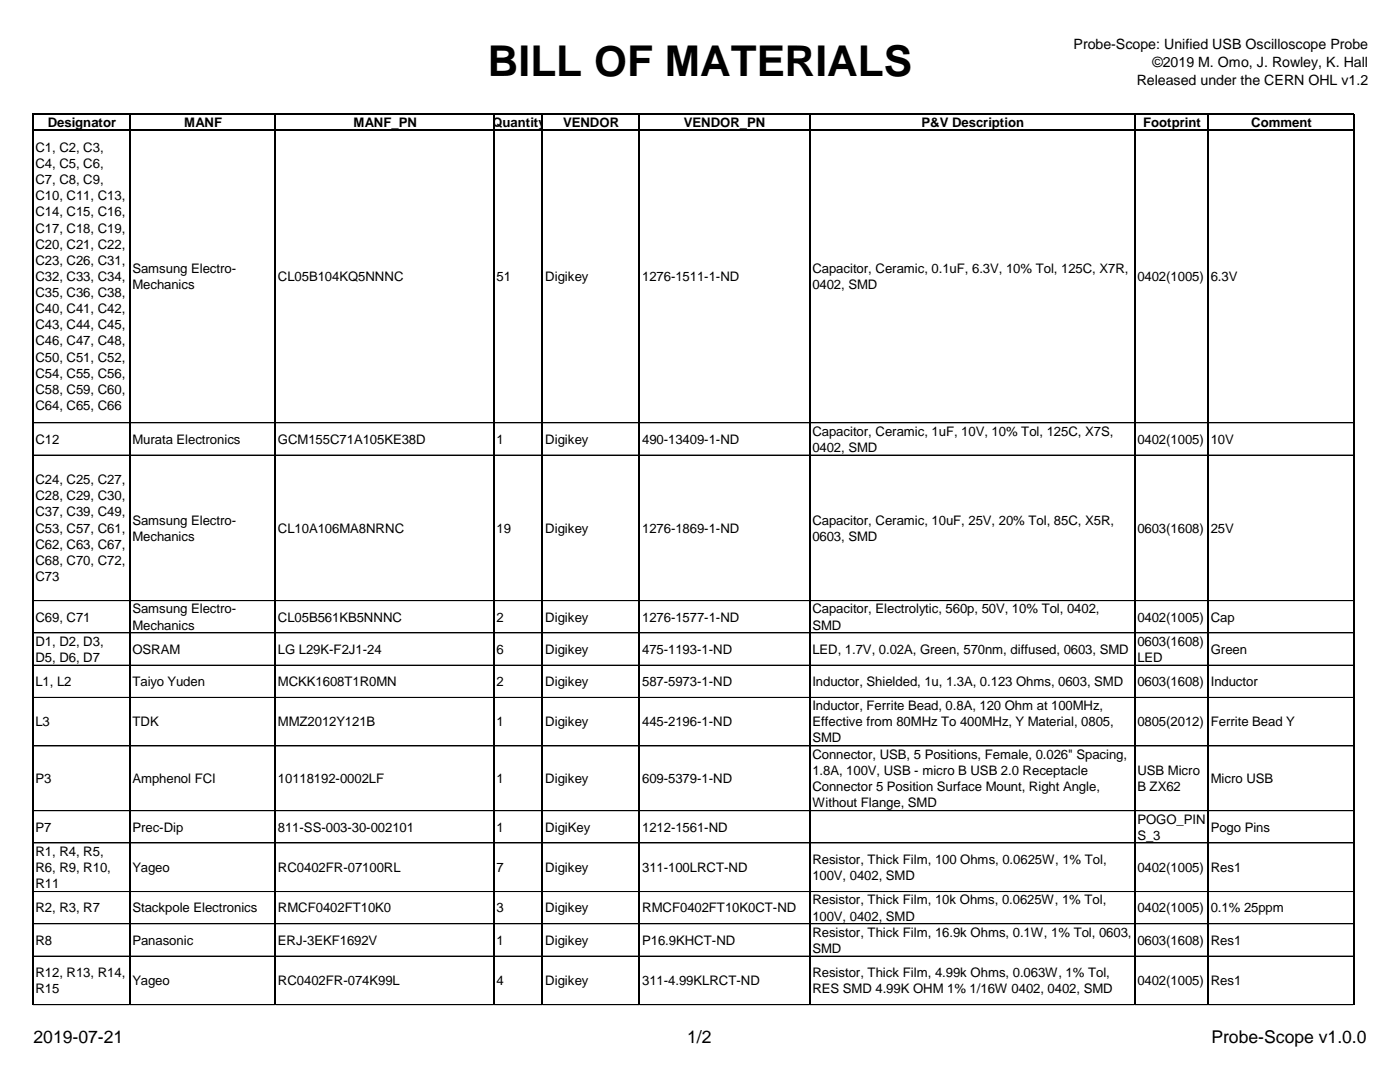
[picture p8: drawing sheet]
<svg xmlns="http://www.w3.org/2000/svg" width="279mm" height="216mm" viewBox="0 0 279 216" stroke-linecap="round" stroke-linejoin="round" font-family="sans-serif">
<defs><g id="words">
<text font-size="8.5" x="97.4" y="15.2">BILL OF MATERIALS</text>
<g font-size="3.5">
<text x="6.7" y="208.2">2019-07-21</text>
<text x="137.1" y="208.2">1/2</text>
<text x="241.8" y="208.2">Probe-Scope v1.0.0</text>
</g>
<g font-size="2.8">
<text x="214.2" y="9.7">Probe-Scope: Unified USB Oscilloscope Probe</text>
<text x="226.9" y="16.9">Released under the CERN OHL v1.2</text>
<text x="230" y="13.3">©2019 M. Omo, J. Rowley, K. Hall</text>
</g>
<g font-size="2.6">
<text x="9.5" y="25.3">Designator</text>
<text x="36.8" y="25.3">MANF</text>
<text x="70.6" y="25.3">MANF_PN</text>
<text x="98.3" y="25.3">Quantity</text>
<text x="112.4" y="25.3">VENDOR</text>
<text x="136.5" y="25.3">VENDOR_PN</text>
<text x="183.9" y="25.3">P&amp;V Description</text>
<text x="228.1" y="25.3">Footprint</text>
<text x="249.7" y="25.3">Comment</text>
<text x="7.1" y="30.3">C1, C2, C3,</text>
<text x="7.1" y="33.5">C4, C5, C6,</text>
<text x="7.1" y="36.8">C7, C8, C9,</text>
<text x="7.1" y="40">C10, C11, C13,</text>
<text x="7.1" y="43.2">C14, C15, C16,</text>
<text x="7.1" y="46.4">C17, C18, C19,</text>
<text x="7.1" y="49.6">C20, C21, C22,</text>
<text x="7.1" y="52.8">C23, C26, C31,</text>
<text x="7.1" y="56.1">C32, C33, C34,</text>
<text x="7.1" y="59.3">C35, C36, C38,</text>
<text x="26.4" y="54.4">Samsung Electro-</text>
<text x="26.4" y="57.7">Mechanics</text>
<text x="55.5" y="56.1">CL05B104KQ5NNNC</text>
<text x="99.1" y="56.1">51</text>
<text x="108.8" y="56.1">Digikey</text>
<text x="128.2" y="56.1">1276-1511-1-ND</text>
<text x="162.1" y="54.4">Capacitor, Ceramic, 0.1uF, 6.3V, 10% Tol, 125C, X7R,</text>
<text x="162.1" y="57.7">0402, SMD</text>
<text x="227" y="56.1">0402(1005)</text>
<text x="241.6" y="56.1">6.3V</text>
<text x="7.1" y="62.5">C40, C41, C42,</text>
<text x="7.1" y="65.7">C43, C44, C45,</text>
<text x="7.1" y="68.9">C46, C47, C48,</text>
<text x="7.1" y="72.1">C50, C51, C52,</text>
<text x="7.1" y="75.4">C54, C55, C56,</text>
<text x="7.1" y="78.6">C58, C59, C60,</text>
<text x="7.1" y="81.8">C64, C65, C66</text>
<text x="7.1" y="88.5">C12</text>
<text x="26.4" y="88.5">Murata Electronics</text>
<text x="55.5" y="88.5">GCM155C71A105KE38D</text>
<text x="99.1" y="88.5">1</text>
<text x="108.8" y="88.5">Digikey</text>
<text x="128.2" y="88.5">490-13409-1-ND</text>
<text x="162.1" y="86.9">Capacitor, Ceramic, 1uF, 10V, 10% Tol, 125C, X7S,</text>
<text x="227" y="88.5">0402(1005)</text>
<text x="241.6" y="88.5">10V</text>
<text x="162.1" y="90.1">0402, SMD</text>
<text x="7.1" y="96.6">C24, C25, C27,</text>
<text x="7.1" y="99.8">C28, C29, C30,</text>
<text x="7.1" y="103.1">C37, C39, C49,</text>
<text x="7.1" y="106.3">C53, C57, C61,</text>
<text x="26.4" y="104.7">Samsung Electro-</text>
<text x="26.4" y="107.9">Mechanics</text>
<text x="55.5" y="106.3">CL10A106MA8NRNC</text>
<text x="99.1" y="106.3">19</text>
<text x="108.8" y="106.3">Digikey</text>
<text x="128.2" y="106.3">1276-1869-1-ND</text>
<text x="162.1" y="104.7">Capacitor, Ceramic, 10uF, 25V, 20% Tol, 85C, X5R,</text>
<text x="162.1" y="107.9">0603, SMD</text>
<text x="227" y="106.3">0603(1608)</text>
<text x="241.6" y="106.3">25V</text>
<text x="7.1" y="109.5">C62, C63, C67,</text>
<text x="7.1" y="112.7">C68, C70, C72,</text>
<text x="7.1" y="115.9">C73</text>
<text x="7.1" y="124">C69, C71</text>
<text x="26.4" y="122.4">Samsung Electro-</text>
<text x="26.4" y="125.6">Mechanics</text>
<text x="55.5" y="124">CL05B561KB5NNNC</text>
<text x="99.1" y="124">2</text>
<text x="108.8" y="124">Digikey</text>
<text x="128.2" y="124">1276-1577-1-ND</text>
<text x="162.1" y="122.4">Capacitor, Electrolytic, 560p, 50V, 10% Tol, 0402,</text>
<text x="162.1" y="125.6">SMD</text>
<text x="227" y="124">0402(1005)</text>
<text x="241.6" y="124">Cap</text>
<text x="7.1" y="128.8">D1, D2, D3,</text>
<text x="26.4" y="130.5">OSRAM</text>
<text x="55.5" y="130.5">LG L29K-F2J1-24</text>
<text x="99.1" y="130.5">6</text>
<text x="108.8" y="130.5">Digikey</text>
<text x="128.2" y="130.5">475-1193-1-ND</text>
<text x="162.1" y="130.5">LED, 1.7V, 0.02A, Green, 570nm, diffused, 0603, SMD</text>
<text x="227" y="128.8">0603(1608)</text>
<text x="241.6" y="130.5">Green</text>
<text x="7.1" y="132.1">D5, D6, D7</text>
<text x="7.1" y="136.9">L1, L2</text>
<text x="26.4" y="136.9">Taiyo Yuden</text>
<text x="55.5" y="136.9">MCKK1608T1R0MN</text>
<text x="99.1" y="136.9">2</text>
<text x="108.8" y="136.9">Digikey</text>
<text x="128.2" y="136.9">587-5973-1-ND</text>
<text x="162.1" y="136.9">Inductor, Shielded, 1u, 1.3A, 0.123 Ohms, 0603, SMD</text>
<text x="227" y="132.1">LED</text>
<text x="227" y="136.9">0603(1608)</text>
<text x="241.6" y="136.9">Inductor</text>
<text x="162.1" y="141.7">Inductor, Ferrite Bead, 0.8A, 120 Ohm at 100MHz,</text>
<text x="7.1" y="144.9">L3</text>
<text x="26.4" y="144.9">TDK</text>
<text x="55.5" y="144.9">MMZ2012Y121B</text>
<text x="99.1" y="144.9">1</text>
<text x="108.8" y="144.9">Digikey</text>
<text x="128.2" y="144.9">445-2196-1-ND</text>
<text x="162.1" y="144.9">Effective from 80MHz To 400MHz, Y Material, 0805,</text>
<text x="162.1" y="148.1">SMD</text>
<text x="227" y="144.9">0805(2012)</text>
<text x="241.6" y="144.9">Ferrite Bead Y</text>
<text x="162.1" y="151.4">Connector, USB, 5 Positions, Female, 0.026&quot; Spacing,</text>
<text x="162.1" y="154.6">1.8A, 100V, USB - micro B USB 2.0 Receptacle</text>
<text x="227" y="154.6">USB Micro</text>
<text x="7.1" y="156.2">P3</text>
<text x="26.4" y="156.2">Amphenol FCI</text>
<text x="55.5" y="156.2">10118192-0002LF</text>
<text x="99.1" y="156.2">1</text>
<text x="108.8" y="156.2">Digikey</text>
<text x="128.2" y="156.2">609-5379-1-ND</text>
<text x="162.1" y="157.9">Connector 5 Position Surface Mount, Right Angle,</text>
<text x="162.1" y="161.1">Without Flange, SMD</text>
<text x="227" y="157.9">B ZX62</text>
<text x="241.6" y="156.2">Micro USB</text>
<text x="7.1" y="165.9">P7</text>
<text x="26.4" y="165.9">Prec-Dip</text>
<text x="55.5" y="165.9">811-SS-003-30-002101</text>
<text x="99.1" y="165.9">1</text>
<text x="108.8" y="165.9">DigiKey</text>
<text x="128.2" y="165.9">1212-1561-ND</text>
<text x="227" y="164.3">POGO_PIN</text>
<text x="227" y="167.5">S_3</text>
<text x="241.6" y="165.9">Pogo Pins</text>
<text x="7.1" y="170.8">R1, R4, R5,</text>
<text x="7.1" y="174">R6, R9, R10,</text>
<text x="26.4" y="174">Yageo</text>
<text x="55.5" y="174">RC0402FR-07100RL</text>
<text x="99.1" y="174">7</text>
<text x="108.8" y="174">Digikey</text>
<text x="128.2" y="174">311-100LRCT-ND</text>
<text x="162.1" y="172.4">Resistor, Thick Film, 100 Ohms, 0.0625W, 1% Tol,</text>
<text x="227" y="174">0402(1005)</text>
<text x="241.6" y="174">Res1</text>
<text x="7.1" y="177.2">R11</text>
<text x="162.1" y="175.6">100V, 0402, SMD</text>
<text x="7.1" y="182.1">R2, R3, R7</text>
<text x="26.4" y="182.1">Stackpole Electronics</text>
<text x="55.5" y="182.1">RMCF0402FT10K0</text>
<text x="99.1" y="182.1">3</text>
<text x="108.8" y="182.1">Digikey</text>
<text x="128.2" y="182.1">RMCF0402FT10K0CT-ND</text>
<text x="162.1" y="180.5">Resistor, Thick Film, 10k Ohms, 0.0625W, 1% Tol,</text>
<text x="162.1" y="183.7">100V, 0402, SMD</text>
<text x="227" y="182.1">0402(1005)</text>
<text x="241.6" y="182.1">0.1% 25ppm</text>
<text x="7.1" y="188.5">R8</text>
<text x="26.4" y="188.5">Panasonic</text>
<text x="55.5" y="188.5">ERJ-3EKF1692V</text>
<text x="99.1" y="188.5">1</text>
<text x="108.8" y="188.5">Digikey</text>
<text x="128.2" y="188.5">P16.9KHCT-ND</text>
<text x="162.1" y="186.9">Resistor, Thick Film, 16.9k Ohms, 0.1W, 1% Tol, 0603,</text>
<text x="162.1" y="190.1">SMD</text>
<text x="227" y="188.5">0603(1608)</text>
<text x="241.6" y="188.5">Res1</text>
<text x="7.1" y="194.9">R12, R13, R14,</text>
<text x="26.4" y="196.6">Yageo</text>
<text x="55.5" y="196.6">RC0402FR-074K99L</text>
<text x="99.1" y="196.6">4</text>
<text x="108.8" y="196.6">Digikey</text>
<text x="128.2" y="196.6">311-4.99KLRCT-ND</text>
<text x="162.1" y="194.9">Resistor, Thick Film, 4.99k Ohms, 0.063W, 1% Tol,</text>
<text x="227" y="196.6">0402(1005)</text>
<text x="241.6" y="196.6">Res1</text>
<text x="7.1" y="198.2">R15</text>
<text x="162.1" y="198.2">RES SMD 4.99K OHM 1% 1/16W 0402, 0402, SMD</text>
</g>
</g></defs>
<g fill="none" stroke="#000" stroke-width=".2">
<path d="M6.6 84.4h19.1M6.6 90.8h19.1M26 84.4h28.8M26 90.8h28.8M55 84.4h43.4M55 90.8h43.4M98.7 84.4h9.4M98.7 90.8h9.4M108.4 84.4h19.1M108.4 90.8h19.1M127.7 84.4h33.7M127.7 90.8h33.7"/>
<path d="M161.7 84.4h64.6M161.7 90.8h64.6M226.6 84.4h14.4M226.6 90.8h14.4M241.2 84.4h28.8M241.2 90.8h28.8M6.6 119.8h19.1M26 119.8h28.8M55 119.8h43.4M98.7 119.8h9.4M108.4 119.8h19.1M127.7 119.8h33.7"/>
<path d="M161.7 119.8h64.6M226.6 119.8h14.4M241.2 119.8h28.8M6.6 126.3h19.1M6.6 132.7h19.1M6.6 139.2h19.1M26 126.3h28.8M26 132.7h28.8M26 139.2h28.8M55 126.3h43.4M55 132.7h43.4M55 139.2h43.4"/>
<path d="M98.7 126.3h9.4M98.7 132.7h9.4M98.7 139.2h9.4M108.4 126.3h19.1M108.4 132.7h19.1M108.4 139.2h19.1M127.7 126.3h33.7M127.7 132.7h33.7M127.7 139.2h33.7M161.7 126.3h64.6M161.7 132.7h64.6M161.7 139.2h64.6"/>
<path d="M226.6 126.3h14.4M226.6 132.7h14.4M226.6 139.2h14.4M241.2 126.3h28.8M241.2 132.7h28.8M241.2 139.2h28.8M6.6 148.8h19.1M26 148.8h28.8M55 148.8h43.4M98.7 148.8h9.4M108.4 148.8h19.1M127.7 148.8h33.7"/>
<path d="M161.7 148.8h64.6M226.6 148.8h14.4M241.2 148.8h28.8M6.6 161.8h19.1M6.6 168.2h19.1M6.6 177.9h19.1M26 161.8h28.8M26 168.2h28.8M26 177.9h28.8M55 161.8h43.4M55 168.2h43.4M55 177.9h43.4"/>
<path d="M98.7 161.8h9.4M98.7 168.2h9.4M98.7 177.9h9.4M108.4 161.8h19.1M108.4 168.2h19.1M108.4 177.9h19.1M127.7 161.8h33.7M127.7 168.2h33.7M127.7 177.9h33.7M161.7 161.8h64.6M161.7 168.2h64.6M161.7 177.9h64.6"/>
<path d="M226.6 161.8h14.4M226.6 168.2h14.4M226.6 177.9h14.4M241.2 161.8h28.8M241.2 168.2h28.8M241.2 177.9h28.8M6.6 184.3h19.1M6.6 190.8h19.1M26 184.3h28.8M26 190.8h28.8M55 184.3h43.4M55 190.8h43.4"/>
<path d="M98.7 184.3h9.4M98.7 190.8h9.4M108.4 184.3h19.1M108.4 190.8h19.1M127.7 184.3h33.7M127.7 190.8h33.7M161.7 184.3h64.6M161.7 190.8h64.6M226.6 184.3h14.4M226.6 190.8h14.4M241.2 184.3h28.8M241.2 190.8h28.8"/>
<path d="M6.6 200.5h19.1M26 200.5h28.8M55 200.5h43.4M98.7 200.5h9.4M108.4 200.5h19.1M127.7 200.5h33.7M161.7 200.5h64.6M226.6 200.5h14.4M241.2 200.5h28.8"/>
</g>
<path d="M6.5 22.5v178M6.6 22.6h263.6M6.6 25.9h263.6M25.9 22.8v177.7M54.9 22.8v177.7M98.6 22.8v177.7M108.3 22.8v177.7M127.6 22.8v177.7M161.6 22.8v177.7M226.4 22.8v177.7M241.1 22.8v177.7M270.1 22.8v177.7" fill="none" stroke="#000" stroke-width=".25"/>
<use href="#words"/>
</svg>
